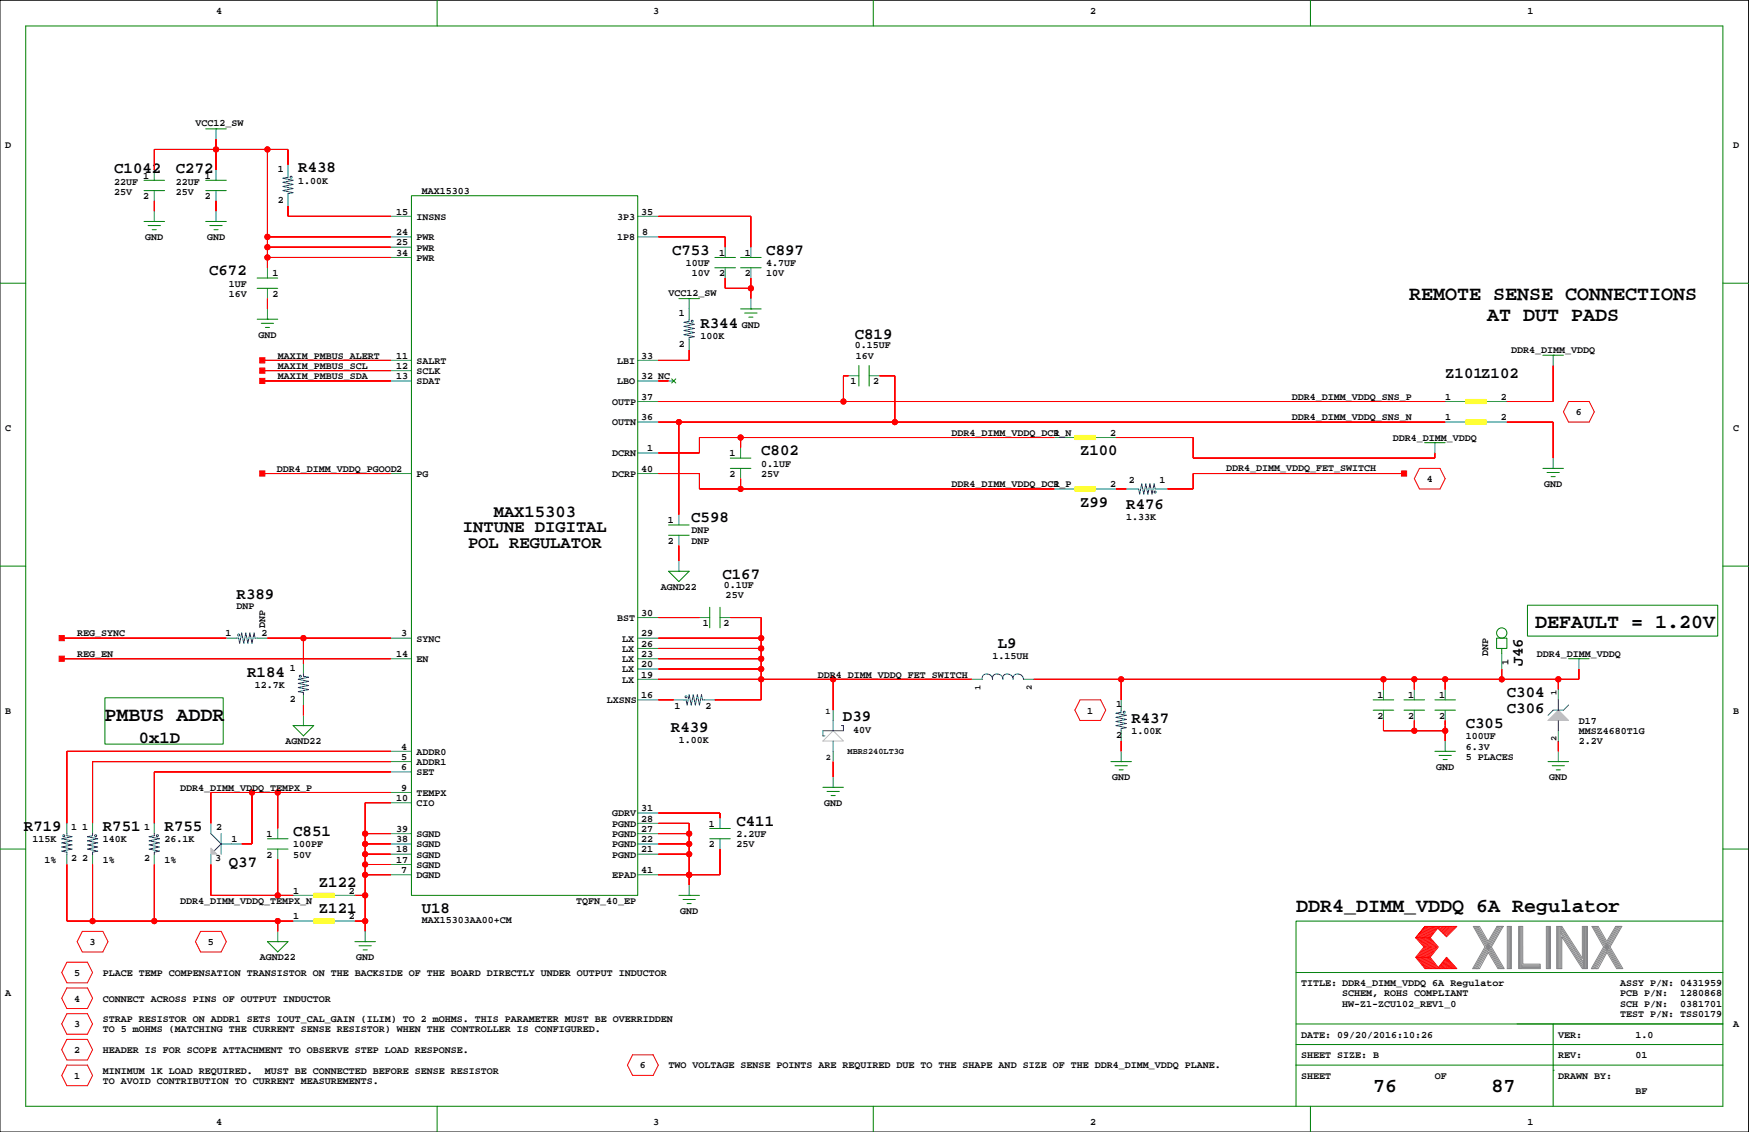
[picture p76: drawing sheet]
<svg xmlns="http://www.w3.org/2000/svg" width="432mm" height="279mm" viewBox="0 0 432 279" stroke-linecap="round" stroke-linejoin="round" font-family="sans-serif">
<defs><g id="words">
<g font-size="4.9">
<text x="347.9" y="74.1">REMOTE SENSE CONNECTIONS</text>
<text x="367.2" y="79.2">AT DUT PADS</text>
<text x="379" y="155.1">DEFAULT = 1.20V</text>
<text x="25.8" y="177.9">PMBUS ADDR</text>
<text x="320" y="225.2">DDR4_DIMM_VDDQ 6A Regulator</text>
<text x="339" y="269.6">76</text>
<text x="368.2" y="269.6">87</text>
</g>
<g font-size="4.2">
<text x="114.3" y="131.4">INTUNE DIGITAL</text>
<text x="121.9" y="127.6">MAX15303</text>
<text x="115.5" y="135.2">POL REGULATOR</text>
<text x="34.3" y="183.4">0x1D</text>
</g>
<g font-size="3.9">
<text x="28.2" y="42.8">C1042</text>
<text x="43.4" y="42.8">C272</text>
<text x="73.6" y="42.5">R438</text>
<text x="165.9" y="62.9">C753</text>
<text x="189.2" y="62.9">C897</text>
<text x="51.6" y="67.9">C672</text>
<text x="172.9" y="80.9">R344</text>
<text x="211" y="83.7">C819</text>
<text x="356.8" y="93.3">Z101Z102</text>
<text x="187.9" y="112.4">C802</text>
<text x="266.6" y="112.4">Z100</text>
<text x="266.6" y="125.1">Z99</text>
<text x="278.1" y="125.6">R476</text>
<text x="170.6" y="128.9">C598</text>
<text x="178.3" y="142.9">C167</text>
<text x="58.4" y="147.9">R389</text>
<text x="246.3" y="159.9">L9</text>
<text x="61" y="167">R184</text>
<text x="376" y="164.5" transform="rotate(-90 376 164.5)">J46</text>
<text x="372" y="172.1">C304</text>
<text x="208.1" y="178">D39</text>
<text x="279.3" y="178.4">R437</text>
<text x="361.9" y="179.7">C305</text>
<text x="372" y="175.9">C306</text>
<text x="165.7" y="180.7">R439</text>
<text x="181.8" y="203.8">C411</text>
<text x="5.9" y="205.1">R719</text>
<text x="25.4" y="205.1">R751</text>
<text x="40.6" y="205.1">R755</text>
<text x="72.4" y="206.3">C851</text>
<text x="56.5" y="214">Q37</text>
<text x="78.7" y="219">Z122</text>
<text x="78.7" y="225.4">Z121</text>
<text x="104.1" y="225.4">U18</text>
</g>
<g font-size="2.5">
<text x="53.3" y="3.4">4</text>
<text x="161.3" y="3.4">3</text>
<text x="269.2" y="3.4">2</text>
<text x="377.1" y="3.4">1</text>
<text x="48.2" y="31.1">VCC12_SW</text>
<text x="1.3" y="36.4">D</text>
<text x="427.9" y="36.4">D</text>
<text x="28.2" y="45.6">22UF</text>
<text x="35.3" y="44.1">1</text>
<text x="43.4" y="45.6">22UF</text>
<text x="50.6" y="44.1">1</text>
<text x="68.6" y="42.4">1</text>
<text x="73.6" y="45.3">1.00K</text>
<text x="104.1" y="47.9">MAX15303</text>
<text x="28.2" y="48.1">25V</text>
<text x="35.3" y="49.1">2</text>
<text x="43.4" y="48.1">25V</text>
<text x="50.6" y="49.1">2</text>
<text x="68.6" y="50">2</text>
<text x="97.8" y="53">15</text>
<text x="158.3" y="53">35</text>
<text x="35.9" y="59.3">GND</text>
<text x="51.1" y="59.3">GND</text>
<text x="97.8" y="58">24</text>
<text x="102.8" y="54.2">INSNS</text>
<text x="102.8" y="59.3">PWR</text>
<text x="152.4" y="59.3">1P8</text>
<text x="152.4" y="54.2">3P3</text>
<text x="158.5" y="58">8</text>
<text x="97.8" y="63.1">34</text>
<text x="97.8" y="60.6">25</text>
<text x="102.8" y="64.4">PWR</text>
<text x="102.8" y="61.8">PWR</text>
<text x="169.3" y="65.6">10UF</text>
<text x="177.5" y="63.1">1</text>
<text x="183.9" y="63.1">1</text>
<text x="189.2" y="65.6">4.7UF</text>
<text x="56.5" y="70.7">1UF</text>
<text x="67.3" y="68.2">1</text>
<text x="170.8" y="68.2">10V</text>
<text x="177.5" y="68.2">2</text>
<text x="183.9" y="68.2">2</text>
<text x="189.2" y="68.2">10V</text>
<text x="56.5" y="73.3">16V</text>
<text x="67.3" y="73.3">2</text>
<text x="165.1" y="73">VCC12_SW</text>
<text x="167.6" y="78">1</text>
<text x="63.8" y="83.4">GND</text>
<text x="172.9" y="83.7">100K</text>
<text x="183.2" y="80.9">GND</text>
<text x="68.6" y="88.5">MAXIM_PMBUS_ALERT</text>
<text x="97.8" y="88.5">11</text>
<text x="102.8" y="89.8">SALRT</text>
<text x="152.4" y="89.8">LBI</text>
<text x="158.3" y="88.5">33</text>
<text x="167.6" y="85.6">2</text>
<text x="211" y="86">0.15UF</text>
<text x="211.3" y="88.5">16V</text>
<text x="373.1" y="87.2">DDR4_DIMM_VDDQ</text>
<text x="68.6" y="91">MAXIM_PMBUS_SCL</text>
<text x="68.6" y="93.6">MAXIM_PMBUS_SDA</text>
<text x="97.8" y="93.6">13</text>
<text x="97.8" y="91">12</text>
<text x="102.8" y="92.3">SCLK</text>
<text x="102.8" y="94.9">SDAT</text>
<text x="152.4" y="94.9">LBO</text>
<text x="158.3" y="93.6">32 NC</text>
<text x="210" y="94.9">1</text>
<text x="215.6" y="94.9">2</text>
<text x="151.1" y="99.9">OUTP</text>
<text x="158.3" y="98.7">37</text>
<text x="319" y="98.7">DDR4_DIMM_VDDQ_SNS_P</text>
<text x="356.8" y="98.7">1</text>
<text x="370.5" y="98.7">2</text>
<text x="1.3" y="106.3">C</text>
<text x="151.1" y="105">OUTN</text>
<text x="158.3" y="103.7">36</text>
<text x="234.9" y="107.5">DDR4_DIMM_VDDQ_DCR_N</text>
<text x="260.3" y="107.5">1</text>
<text x="274" y="107.5">2</text>
<text x="319" y="103.7">DDR4_DIMM_VDDQ_SNS_N</text>
<text x="356.8" y="103.7">1</text>
<text x="370.5" y="103.7">2</text>
<text x="389.1" y="102.5">6</text>
<text x="427.9" y="106.3">C</text>
<text x="151.1" y="112.6">DCRN</text>
<text x="159.8" y="111.4">1</text>
<text x="180.1" y="112.6">1</text>
<text x="343.9" y="108.8">DDR4_DIMM_VDDQ</text>
<text x="68.3" y="116.4">DDR4_DIMM_VDDQ_PGOOD2</text>
<text x="102.8" y="117.7">PG</text>
<text x="151.1" y="117.7">DCRP</text>
<text x="158.3" y="116.4">40</text>
<text x="180.1" y="117.7">2</text>
<text x="187.9" y="117.7">25V</text>
<text x="187.9" y="115.2">0.1UF</text>
<text x="278.7" y="119.2">2</text>
<text x="286.3" y="119.2">1</text>
<text x="302.7" y="116.2">DDR4_DIMM_VDDQ_FET_SWITCH</text>
<text x="352.2" y="119">4</text>
<text x="234.9" y="120.2">DDR4_DIMM_VDDQ_DCR_P</text>
<text x="260.3" y="120.2">1</text>
<text x="274" y="120.2">2</text>
<text x="381.2" y="120.2">GND</text>
<text x="164.9" y="129.1">1</text>
<text x="170.7" y="131.7">DNP</text>
<text x="278.1" y="128.4">1.33K</text>
<text x="164.9" y="134.2">2</text>
<text x="170.7" y="134.2">DNP</text>
<text x="163.2" y="145.6">AGND22</text>
<text x="178.7" y="145.1">0.1UF</text>
<text x="179.2" y="147.7">25V</text>
<text x="58.4" y="150.3">DNP</text>
<text x="65.5" y="155" transform="rotate(-90 65.5 155)">DNP</text>
<text x="152.4" y="153.3">BST</text>
<text x="158.3" y="152">30</text>
<text x="173.5" y="154.5">1</text>
<text x="178.6" y="154.5">2</text>
<text x="19" y="157.1">REG_SYNC</text>
<text x="55.7" y="157.1">1</text>
<text x="64.5" y="157.1">2</text>
<text x="99" y="157.1">3</text>
<text x="102.8" y="158.3">SYNC</text>
<text x="153.6" y="160.9">LX</text>
<text x="153.6" y="158.3">LX</text>
<text x="158.3" y="159.6">26</text>
<text x="158.3" y="157.1">29</text>
<text x="367.4" y="162" transform="rotate(-90 367.4 162)">DNP</text>
<text x="19" y="162.1">REG_EN</text>
<text x="71.6" y="165.6">1</text>
<text x="97.8" y="162.1">14</text>
<text x="102.8" y="163.4">EN</text>
<text x="153.6" y="166">LX</text>
<text x="153.6" y="163.4">LX</text>
<text x="158.3" y="164.7">20</text>
<text x="158.3" y="162.1">23</text>
<text x="158.3" y="167.2">19</text>
<text x="201.9" y="167.2">DDR4_DIMM_VDDQ_FET_SWITCH</text>
<text x="245.1" y="162.7">1.15UH</text>
<text x="372.5" y="164.1" transform="rotate(-90 372.5 164.1)">1</text>
<text x="379.4" y="162.1">DDR4_DIMM_VDDQ</text>
<text x="62.9" y="169.8">12.7K</text>
<text x="71.6" y="173.2">2</text>
<text x="149.8" y="173.6">LXSNS</text>
<text x="153.6" y="168.5">LX</text>
<text x="158.3" y="172.3">16</text>
<text x="340.1" y="172.3">1</text>
<text x="347.7" y="172.3">1</text>
<text x="355.3" y="172.3">1</text>
<text x="1.3" y="176.1">B</text>
<text x="166.6" y="175.1">1</text>
<text x="174.2" y="175.1">2</text>
<text x="268.4" y="176.1">1</text>
<text x="275.5" y="174.5">1</text>
<text x="340.1" y="177.4">2</text>
<text x="347.7" y="177.4">2</text>
<text x="355.3" y="177.4">2</text>
<text x="389.8" y="178.7">D17</text>
<text x="427.9" y="176.1">B</text>
<text x="70.5" y="183.7">AGND22</text>
<text x="99" y="185">4</text>
<text x="167.6" y="183.5">1.00K</text>
<text x="210.6" y="180.9">40V</text>
<text x="275.5" y="182.1">2</text>
<text x="279.3" y="181.2">1.00K</text>
<text x="361.9" y="185">6.3V</text>
<text x="361.9" y="182.5">100UF</text>
<text x="389.8" y="181.2">MMSZ4680T1G</text>
<text x="389.8" y="183.7">2.2V</text>
<text x="99" y="187.5">5</text>
<text x="99" y="190.1">6</text>
<text x="102.8" y="191.4">SET</text>
<text x="102.8" y="188.8">ADDR1</text>
<text x="102.8" y="186.3">ADDR0</text>
<text x="354.6" y="190.1">GND</text>
<text x="361.9" y="187.5">5 PLACES</text>
<text x="44.4" y="195.2">DDR4_DIMM_VDDQ_TEMPX_P</text>
<text x="97.8" y="197.7">10</text>
<text x="99" y="195.2">9</text>
<text x="102.8" y="196.4">TEMPX</text>
<text x="274.6" y="192.6">GND</text>
<text x="382.5" y="192.6">GND</text>
<text x="102.8" y="199">CIO</text>
<text x="151.1" y="201.5">GDRV</text>
<text x="158.3" y="202.8">28</text>
<text x="158.3" y="200.2">31</text>
<text x="203.5" y="199">GND</text>
<text x="8" y="207.9">115K</text>
<text x="17.6" y="204.9">1</text>
<text x="20.3" y="204.9">1</text>
<text x="25.4" y="207.9">140K</text>
<text x="35.6" y="204.9">1</text>
<text x="40.6" y="207.9">26.1K</text>
<text x="53.3" y="204.9">2</text>
<text x="57.1" y="207.9">1</text>
<text x="65.8" y="206.6">1</text>
<text x="72.4" y="209.1">100PF</text>
<text x="97.8" y="207.9">38</text>
<text x="97.8" y="205.3">39</text>
<text x="102.8" y="209.1">SGND</text>
<text x="102.8" y="206.6">SGND</text>
<text x="151.1" y="209.1">PGND</text>
<text x="151.1" y="206.6">PGND</text>
<text x="151.1" y="204">PGND</text>
<text x="158.3" y="205.3">27</text>
<text x="158.3" y="207.9">22</text>
<text x="175" y="209.1">2</text>
<text x="175" y="204">1</text>
<text x="181.8" y="206.6">2.2UF</text>
<text x="181.9" y="209.1">25V</text>
<text x="11" y="212.9">1%</text>
<text x="17.6" y="212.6">2</text>
<text x="20.3" y="212.6">2</text>
<text x="25.4" y="212.9">1%</text>
<text x="35.6" y="212.6">2</text>
<text x="40.6" y="212.9">1%</text>
<text x="53.1" y="212.6">3</text>
<text x="65.8" y="211.7">2</text>
<text x="72.4" y="211.7">50V</text>
<text x="97.8" y="212.9">17</text>
<text x="97.8" y="210.4">18</text>
<text x="99" y="215.5">7</text>
<text x="102.8" y="214.2">SGND</text>
<text x="102.8" y="211.7">SGND</text>
<text x="151.1" y="211.7">PGND</text>
<text x="158.3" y="210.4">21</text>
<text x="158.3" y="215.5">41</text>
<text x="72.4" y="220.6">1</text>
<text x="86.1" y="220.6">2</text>
<text x="102.8" y="216.7">DGND</text>
<text x="151.1" y="216.7">EPAD</text>
<text x="44.4" y="223.1">DDR4_DIMM_VDDQ_TEMPX_N</text>
<text x="72.4" y="226.9">1</text>
<text x="86.1" y="226.9">2</text>
<text x="104.1" y="227.8">MAX15303AA00+CM</text>
<text x="142.2" y="223.1">TQFN_40_EP</text>
<text x="167.9" y="225.6">GND</text>
<text x="22.1" y="233.3">3</text>
<text x="51.3" y="233.3">5</text>
<text x="64.1" y="237.1">AGND22</text>
<text x="87.9" y="237.1">GND</text>
<text x="1.3" y="245.9">A</text>
<text x="18.3" y="240.9">5</text>
<text x="25.4" y="240.9">PLACE TEMP COMPENSATION TRANSISTOR ON THE BACKSIDE OF THE BOARD DIRECTLY UNDER OUTPUT INDUCTOR</text>
<text x="321.2" y="243.4">TITLE: DDR4_DIMM_VDDQ 6A Regulator</text>
<text x="331.4" y="245.9">SCHEM, ROHS COMPLIANT</text>
<text x="400" y="243.4">ASSY P/N: 0431959</text>
<text x="400" y="245.9">PCB P/N:</text>
<text x="414.8" y="245.9">1280868</text>
<text x="18.3" y="247.2">4</text>
<text x="25.4" y="247.2">CONNECT ACROSS PINS OF OUTPUT INDUCTOR</text>
<text x="331.4" y="248.5">HW-Z1-ZCU102_REV1_0</text>
<text x="400" y="251">TEST P/N: TSS0179</text>
<text x="400" y="248.5">SCH P/N:</text>
<text x="414.8" y="248.5">0381701</text>
<text x="18.3" y="253.6">3</text>
<text x="25.4" y="252.3">STRAP RESISTOR ON ADDR1 SETS IOUT_CAL_GAIN (ILIM) TO 2 mOHMS. THIS PARAMETER MUST BE OVERRIDDEN</text>
<text x="25.4" y="254.8">TO 5 mOHMS (MATCHING THE CURRENT SENSE RESISTOR) WHEN THE CONTROLLER IS CONFIGURED.</text>
<text x="321.2" y="256.1">DATE: 09/20/2016:10:26</text>
<text x="384.7" y="256.1">VER:</text>
<text x="403.8" y="256.1">1.0</text>
<text x="427.9" y="253.6">A</text>
<text x="18.3" y="259.9">2</text>
<text x="25.4" y="259.9">HEADER IS FOR SCOPE ATTACHMENT TO OBSERVE STEP LOAD RESPONSE.</text>
<text x="158" y="263.7">6</text>
<text x="165.1" y="263.7">TWO VOLTAGE SENSE POINTS ARE REQUIRED DUE TO THE SHAPE AND SIZE OF THE DDR4_DIMM_VDDQ PLANE.</text>
<text x="321.2" y="261.2">SHEET SIZE: B</text>
<text x="384.7" y="261.2">REV:</text>
<text x="403.8" y="261.2">01</text>
<text x="18.3" y="266.3">1</text>
<text x="25.4" y="267.5">TO AVOID CONTRIBUTION TO CURRENT MEASUREMENTS.</text>
<text x="25.4" y="265">MINIMUM 1K LOAD REQUIRED.</text>
<text x="65.4" y="265">MUST BE CONNECTED BEFORE SENSE RESISTOR</text>
<text x="321.2" y="266.3">SHEET</text>
<text x="354.2" y="266.3">OF</text>
<text x="384.7" y="266.3">DRAWN BY:</text>
<text x="403.8" y="270.1">BF</text>
<text x="53.3" y="277.7">4</text>
<text x="161.3" y="277.7">3</text>
<text x="269.2" y="277.7">2</text>
<text x="377.1" y="277.7">1</text>
</g>
<g font-size="2.1">
<text x="242.1" y="170.2" transform="rotate(-90 242.1 170.2)">1</text>
<text x="254.8" y="170.2" transform="rotate(-90 254.8 170.2)">2</text>
<text x="384.3" y="171.5" transform="rotate(-90 384.3 171.5)">1</text>
<text x="203.8" y="176.2">1</text>
<text x="384.3" y="182.9" transform="rotate(-90 384.3 182.9)">2</text>
<text x="203.9" y="187.6">2</text>
<text x="209.2" y="186.1">MBRS240LT3G</text>
</g>
</g></defs>
<path d="M0 .1h431.7v279.3h-431.7z" fill="none" stroke="#000" stroke-width=".25"/>
<g fill="none" stroke="#008000" stroke-width=".25">
<path d="M6.3 6.4h419.1v266.7h-419.1zM107.9 .1v6.3M215.6 .1v6.3M323.5 .1v6.3M50.8 31.8h5.1M53.3 31.8h.1M35.6 47h5M35.6 44.5h5M35.6 54.7h5M36.6 55.7h3M37.6 56.7h1M38.1 54.7h.1"/>
<path d="M50.8 47h5.1M50.8 44.5h5.1M50.8 54.7h5.1M51.8 55.7h3.1M52.8 56.7h1M53.3 54.7h.1M101.6 48.3h55.8v172.7h-55.8zM0 69.9h6.3M63.5 78.8h5.1M63.5 71.2h5.1M63.5 68.6h5.1M64.5 79.8h3"/>
<path d="M66 78.8h.1M167.6 73.7h5.1M170.1 73.7h.1M176.5 66.1h5.1M176.5 63.5h5.1M182.8 66.1h5.1M182.8 63.5h5.1M182.8 76.2h5.1M183.9 77.3h3M184.9 78.3h1M185.4 76.2h.1M425.4 69.9h6.3"/>
<path d="M65.5 80.8h1M165.8 93.5l1 1M166.8 93.5l-1 1M212 90.2v5.1M214.6 90.2v5.1M380.9 87.7h5.1M383.5 87.7h.1M180.3 115.6h5.1M180.3 113.1h5.1M351.7 109.3h5.1M354.2 109.3h.1M380.9 115.6h5.1"/>
<path d="M381.9 116.6h3.1M382.9 117.6h1.1M383.5 115.6h.1M0 139.7h6.3M165.1 132.1h5M165.1 129.6h5M425.4 139.7h6.3M165.1 141h5l-2.5 2.5zM167.6 141h.1M175.2 149.9v5.1M177.8 149.9v5.1M369.5 157.5h2.5v2.5h-2.5z"/>
<path d="M377.1 149.4h47v7.6h-47zM25.9 172.2h29.2v11.5h-29.2zM72.4 179.1h5.1l-2.6 2.5zM74.9 179.1h.1M339 175.3h5.1M339 172.7h5.1M346.6 175.3h5.1M346.6 172.7h5.1M354.2 175.3h5.1M354.2 172.7h5.1M370.8 160v1.3M387.3 162.6h5"/>
<path d="M389.8 162.6h.1M203.2 194.3h5M204.2 195.3h3M205.2 196.4h1M205.7 194.3h.1M274.3 188h5M275.3 189h3M276.3 190h1M276.8 188h.1M354.2 185.4h5.1M355.3 186.5h3M356.3 187.5h1"/>
<path d="M356.8 185.4h.1M382.2 188h5.1M383.2 189h3M384.2 190h1M384.7 188h.1M0 209.6h6.3M66 209.6h5.1M66 207h5.1M175.2 207h5.1M175.2 204.5h5.1M425.4 209.6h6.3M66 232.4h5.1l-2.5 2.6z"/>
<path d="M68.6 232.4h.1M87.6 232.4h5.1M88.6 233.4h3.1M89.6 234.5h1.1M90.1 232.4h.1M167.6 221h5.1M168.6 222h3.1M169.6 223h1M170.1 221h.1M425.4 227.3h-105.4v35.6M320 257.8h105.4M320 252.7h105.4"/>
<path d="M320 240h105.4M383.5 252.7v20.4M107.9 273.1v6.3M215.6 273.1v6.3M320 262.9v10.2M320 262.9h105.4M323.5 273.1v6.3M383.5 264.2h.1"/>
<circle cx="370.8" cy="156.2" r="1.27"/>
</g>
<g fill="none" stroke="#f00" stroke-width=".25">
<path d="M53.3 34.3v7.7M66 36.9v29.2M38.1 49.6v2.5M53.3 49.6v2.5M66 58.5h30.5M71.1 50.9v2.5h25.4M71.1 40.7v-3.8h-33v5.1M162.5 53.4h22.9v7.6M162.5 58.5h16.5v2.5M66 73.7v2.5M66 63.5h30.5M66 61h30.5"/>
<path d="M170.1 76.2h.1M179 68.6v2.6h6.4M185.4 72.4h.1M185.4 69.9h.1M185.4 68.6v5.1M64.8 88.9h31.7M64.8 91.5h31.7M64.8 94h31.7M162.5 99.1h194.3M162.5 94h2.6M170.1 86.4v2.5h-7.6M209.5 92.8h-1.3v6.3"/>
<path d="M217.1 92.8h3.8v11.4M383.5 90.2v8.9h-11.5M387.3 99.1h5l1.3 2.5-1.3 2.6h-5l-1.3-2.6zM64.8 116.9h31.7M162.5 116.9h10.2v3.8h87.6M162.5 104.2h194.3M167.6 104.2v22.8M182.8 108v2.5M182.8 118.1v2.6M260.3 108h-87.6v3.8h-10.2M275.5 108h19.1v5.1h59.6v-1.3M346.6 116.9h-52v3.8h-6.4"/>
<path d="M350.4 115.6h5.1l1.3 2.5-1.3 2.6h-5.1l-1.2-2.6zM372 104.2h11.5v8.9M167.6 134.7v3.8M275.5 120.7h2.6M15.2 157.5h40.7M66 157.5h30.5M74.9 157.5v6.4M162.5 152.4h10.2M162.5 157.5h25.4M180.3 152.4h7.6v20.3h-11.4M15.2 162.6h81.3M74.9 174v2.6"/>
<path d="M162.5 172.7h3.8M162.5 167.7h77.5M162.5 160h25.4M162.5 162.6h25.4M162.5 165.1h25.4M205.7 167.7v7.6M266.6 172.7h5.1l1.3 2.6-1.3 2.5h-5.1l-1.2-2.5zM276.8 167.7v5M341.6 179.1h.1M341.6 167.7v2.5M341.6 177.8v2.6h15.2M349.2 179.1h.1"/>
<path d="M349.2 167.7v2.5M349.2 177.8v2.6M356.8 179.1h.1M356.8 167.7v2.5M356.8 177.8v5.1M370.8 165.1v2.6M384.7 167.7v2.5M389.8 165.1v2.6h-134.6M62.2 195.6v12.7h-2.5M68.6 195.6v8.9M96.5 188h-73.6v15.2M96.5 185.4h-80v17.8"/>
<path d="M96.5 190.5h-58.4v12.7M96.5 195.6h-44.4v7.6M96.5 198.1h-6.4v31.8M205.7 188v3.8M276.8 182.9v2.5M356.8 181.6h.1M384.7 182.9v2.5M16.5 213.4v13.9h55.9M22.9 213.4v13.9M38.1 213.4v13.9M52.1 213.4v7.6h20.3M68.6 212.1v8.9"/>
<path d="M90.1 208.3h6.4M90.1 213.4h6.4M90.1 210.8h6.4M90.1 205.8h6.4M90.1 215.9h6.4M162.5 200.7h15.3v1.2M162.5 208.3h7.6M162.5 210.8h7.6M162.5 205.8h7.6M162.5 203.2h7.6v15.3M170.1 215.9h.1M177.8 209.6v6.3h-15.3"/>
<path d="M16.5 237.5h5.1l1.3 2.5-1.3 2.6h-5.1l-1.3-2.6zM20.3 229.9h5.1l1.3 2.5-1.3 2.6h-5.1l-1.3-2.6zM49.5 229.9h5.1l1.3 2.5-1.3 2.6h-5.1l-1.3-2.6zM68.6 227.3v2.6M87.6 221h2.5M87.6 227.3h2.5M349.5 236.3h3.6M349.9 231.5l1.9 2.2-2 2.6 2.2 2.8M350.1 236.3l2.2 2.8M350.2 231.5l1.9 2.3-2 2.5M350.4 236.3l2.2 2.8M350.5 231.5l1.9 2.3-2 2.5"/>
<path d="M350.6 236.3l2.3 2.7M350.8 231.5l1.9 2.3-2 2.5M351 236.3l2.2 2.8M351.1 231.5l1.9 2.3-2 2.5M351.3 236.3l2.2 2.8M351.4 231.5l1.9 2.3-2 2.5M351.6 236.3l2.2 2.8M351.7 231.5l1.9 2.2M351.8 228.7l-2.3 2.8 2.3-2.8h7.9l-2.6 2.5-2.1-2.1-1.9 2.4 2 2.2-2 2.6 2 2.5 2-2.5 2.6 2.8h-7.9l-2.3-2.8M351.9 236.3l2.2 2.8M352 231.5l1.9 2.2M352.1 228.7l-2.2 2.7"/>
<path d="M352.2 236.3l2.2 2.8M352.3 231.5l1.9 2.3-2 2.5M352.4 228.7l-2.2 2.7M352.5 236.3l2.2 2.8M352.6 231.5l1.9 2.2M352.7 228.7l-2.2 2.7M352.8 236.3l2.2 2.8M352.8 231.5l2 2.2M353 228.7l-2.2 2.7M353.1 231.5h-3.6l2.1 2.2-2.1 2.6M353.2 228.7l-2.1 2.7M353.6 233.8l-2 2.5"/>
<path d="M353.6 228.7l-2.2 2.7M353.8 228.7l-2.1 2.7M353.9 233.8l-1.9 2.4M354.1 228.7l-2.1 2.7M354.4 228.7l-2.1 2.7M354.5 233.8l-2 2.5M354.7 228.7l-2.1 2.7M354.8 233.8l-2 2.5M355 228.7l-2.1 2.7M355.2 238.8l.2 .3M355.3 238.6l.4 .5M355.4 228.7l-.4 .4"/>
<path d="M355.4 238.4l.6 .7M355.6 238.3l.7 .8M355.7 238.1l.9 1M355.7 228.7l-.5 .5M355.9 237.9l1 1.2M356 237.8l1.2 1.3M356.1 228.7l-.8 .7M356.1 237.6l1.4 1.4M356.3 237.4l1.5 1.7M356.4 237.2l1.6 1.9M356.5 228.7l-1 .9M356.5 237.1l1.8 2"/>
<path d="M356.7 236.9l1.9 2.2M356.8 236.7l2.1 2.4M356.8 228.7l-1.1 1.1M356.9 236.6l2.3 2.5M357.1 236.5l2.3 2.6M357.2 228.7l-1.3 1.2M357.5 228.7l-1.4 1.4M357.8 228.7l-1.6 1.6M358.2 228.7l-1.8 1.7M358.5 228.7l-1.9 1.9M359 228.7l-2.2 2.1M359.3 228.7l-2.3 2.3"/>
<path d="M16.5 256.5h5.1l1.3 2.6-1.3 2.5h-5.1l-1.3-2.5zM16.5 250.2h5.1l1.3 2.5-1.3 2.6h-5.1l-1.3-2.6zM16.5 243.8h5.1l1.3 2.6-1.3 2.5h-5.1l-1.3-2.5zM16.5 262.9h5.1l1.3 2.5-1.3 2.6h-5.1l-1.3-2.6zM156.2 260.4h5.1l1.2 2.5-1.2 2.5h-5.1l-1.3-2.5z"/>
<circle cx="53.3" cy="36.9" r=".63"/>
<circle cx="66" cy="36.9" r=".63"/>
<circle cx="66" cy="58.5" r=".63"/>
<circle cx="66" cy="61" r=".63"/>
<circle cx="66" cy="63.5" r=".63"/>
<circle cx="185.4" cy="71.2" r=".63"/>
<circle cx="208.2" cy="99.1" r=".63"/>
<circle cx="167.6" cy="104.2" r=".63"/>
<circle cx="182.8" cy="108" r=".63"/>
<circle cx="220.9" cy="104.2" r=".63"/>
<circle cx="182.8" cy="120.7" r=".63"/>
<circle cx="74.9" cy="157.5" r=".63"/>
<circle cx="187.9" cy="157.5" r=".63"/>
<circle cx="187.9" cy="165.1" r=".63"/>
<circle cx="187.9" cy="162.6" r=".63"/>
<circle cx="187.9" cy="167.7" r=".63"/>
<circle cx="187.9" cy="160" r=".63"/>
<circle cx="205.7" cy="167.7" r=".63"/>
<circle cx="276.8" cy="167.7" r=".63"/>
<circle cx="341.6" cy="167.7" r=".63"/>
<circle cx="349.2" cy="167.7" r=".63"/>
<circle cx="356.8" cy="167.7" r=".63"/>
<circle cx="370.8" cy="167.7" r=".63"/>
<circle cx="384.7" cy="167.7" r=".63"/>
<circle cx="62.2" cy="195.6" r=".63"/>
<circle cx="68.6" cy="195.6" r=".63"/>
<circle cx="349.2" cy="180.4" r=".63"/>
<circle cx="356.8" cy="180.4" r=".63"/>
<circle cx="90.1" cy="208.3" r=".63"/>
<circle cx="90.1" cy="215.9" r=".63"/>
<circle cx="90.1" cy="205.8" r=".63"/>
<circle cx="90.1" cy="213.4" r=".63"/>
<circle cx="90.1" cy="210.8" r=".63"/>
<circle cx="170.1" cy="215.9" r=".63"/>
<circle cx="170.1" cy="208.3" r=".63"/>
<circle cx="170.1" cy="205.8" r=".63"/>
<circle cx="170.1" cy="210.8" r=".63"/>
<circle cx="22.9" cy="227.3" r=".63"/>
<circle cx="38.1" cy="227.3" r=".63"/>
<circle cx="68.6" cy="227.3" r=".63"/>
<circle cx="68.6" cy="221" r=".63"/>
<circle cx="90.1" cy="221" r=".63"/>
<circle cx="90.1" cy="227.3" r=".63"/>
</g>
<g fill="none" stroke="#848684" stroke-width=".25">
<path d="M364 228.7l6.1 10.4M364.3 228.7l6.1 10.4M364.6 228.7l6.1 10.4M364.9 228.7l6.1 10.4M367.4 232.3l-2.1-3.6h-1.6l2.9 5-3 5.4h1.7l2.1-4 2.4 4h1.6l-3.2-5.4M369.6 228.7l-2.2 3.6M369.8 228.7l-5.9 10.4M370.2 228.7l-6 10.4M370.5 228.7l-6 10.4M370.8 228.7l-6 10.4M371.1 228.7h-1.5h1.5l-2.9 5M372.1 228.7h1v10.4h-1z"/>
<path d="M372.4 228.7v10.4M372.6 228.7v10.4M372.9 228.7v10.4M374.9 228.7h1v9.3h4.3v1.1h-5.3zM375.1 228.7v10.4M375.4 228.7v10.4M375.7 228.7v10.4M375.7 238.2h4.5M375.7 238.5h4.5M375.7 238.8h4.5M381.8 228.7h1v10.4h-1zM382 228.7v10.4"/>
<path d="M382.3 228.7v10.4M382.5 228.7v10.4M384.3 228.7h1.3l5.1 7.8v-7.8h1.2v10.4h-1.2l-5.1-7.9v7.9h-1.3zM384.5 228.7v10.4M384.8 228.7v10.4M385.1 228.7v10.4M385.3 228.7v10.4M385.3 230.3l5.6 8.7M385.3 229.8l5.6 8.7M385.3 229.2l5.6 8.7M385.3 228.8l5.6 8.7M390.9 228.7v10.4"/>
<path d="M391.2 228.7v10.4M391.5 228.7v10.4M391.7 228.6v10.4M393.3 228.7l6.1 10.4M393.6 228.7l6.1 10.4M393.9 228.7l6.1 10.4M394.2 228.7l6.1 10.4M396.7 232.3l-2.1-3.6h-1.6l2.9 5-3 5.4M397.5 233.7l3.2 5.4h-1.6l-2.4-4-2.2 4h-1.6M398.9 228.7l-2.2 3.6M399.1 228.7l-6 10.4M399.4 228.7l-5.9 10.4"/>
<path d="M399.7 228.7l-5.9 10.4M400.1 228.7l-6 10.4M400.4 228.7h-1.5h1.5l-2.9 5"/>
</g>
<g fill="none" stroke="#008080" stroke-width=".25">
<path d="M53.3 31.8v2.5M38.1 42v2.5M38.1 47v2.6M38.1 52.1v2.6M53.3 42v2.5M53.3 47v2.6M53.3 52.1v2.6M71.1 40.7v2.5M71.1 48.3v2.6M96.5 53.4h5.1M96.5 58.5h5.1M157.4 53.4h5.1"/>
<path d="M157.4 58.5h5.1M66 66.1v2.5M66 71.2v2.5M66 76.2v2.6M96.5 61h5.1M96.5 63.5h5.1M170.1 73.7v5.1M179 61v2.5M179 66.1v2.5M185.4 61v2.5M185.4 66.1v2.5M185.4 73.7v2.5"/>
<path d="M96.5 91.5h5.1M96.5 94h5.1M96.5 88.9h5.1M157.4 94h5.1M157.4 88.9h5.1M157.4 99.1h5.1M165.1 94h1.2M170.1 83.9v2.5M209.5 92.8h2.5M214.6 92.8h2.5M356.8 99.1h5.1M366.9 99.1h5.1"/>
<path d="M383.5 87.7v2.5M96.5 116.9h5.1M157.4 116.9h5.1M157.4 111.8h5.1M157.4 104.2h5.1M182.8 110.5v2.6M182.8 115.6v2.5M260.3 108h5.1M270.4 108h5.1M354.2 109.3v2.5M356.8 104.2h5.1M366.9 104.2h5.1"/>
<path d="M383.5 113.1v2.5M167.6 127v2.6M167.6 132.1v2.6M167.6 138.5v2.5M260.3 120.7h5.1M270.4 120.7h5.1M278.1 120.7h2.5M285.7 120.7h2.5M55.9 157.5h2.5M63.5 157.5h2.5M96.5 157.5h5.1M157.4 157.5h5.1"/>
<path d="M157.4 152.4h5.1M172.7 152.4h2.5M177.8 152.4h2.5M74.9 163.9v2.5M74.9 171.5v2.5M74.9 176.6v2.5M96.5 162.6h5.1M157.4 167.7h5.1M157.4 162.6h5.1M157.4 165.1h5.1M157.4 160h5.1M157.4 172.7h5.1"/>
<path d="M166.3 172.7h2.6M174 172.7h2.5M205.7 175.3v2.5M240 167.7h2.5M252.7 167.7h2.5M276.8 172.7v2.6M341.6 170.2v2.5M341.6 175.3v2.5M349.2 170.2v2.5M349.2 175.3v2.5M356.8 170.2v2.5M356.8 175.3v2.5"/>
<path d="M370.8 161.3v3.8M384.7 170.2v2.5M389.8 162.6v2.5M96.5 190.5h5.1M96.5 188h5.1M96.5 185.4h5.1M96.5 195.6h5.1M96.5 198.1h5.1M205.7 185.4v2.6M205.7 191.8v2.5M276.8 180.4v2.5M276.8 185.4v2.6"/>
<path d="M356.8 182.9v2.5M384.7 180.4v2.5M384.7 185.4v2.6M16.5 203.2v2.6M16.5 210.8v2.6M22.9 203.2v2.6M22.9 210.8v2.6M38.1 203.2v2.6M38.1 210.8v2.6M52.1 203.2v2.6M52.1 210.8v2.6M57.1 208.3h2.6"/>
<path d="M68.6 204.5v2.5M68.6 209.6v2.5M96.5 208.3h5.1M96.5 205.8h5.1M96.5 210.8h5.1M96.5 215.9h5.1M96.5 213.4h5.1M157.4 208.3h5.1M157.4 205.8h5.1M157.4 210.8h5.1M157.4 215.9h5.1M157.4 200.7h5.1"/>
<path d="M157.4 203.2h5.1M170.1 218.5v2.5M177.8 201.9v2.6M177.8 207v2.6M68.6 229.9v2.5M72.4 227.3h5.1M72.4 221h5.1M82.5 227.3h5.1M82.5 221h5.1M90.1 229.9v2.5"/>
</g>
<g fill="none" stroke="#00f" stroke-width=".25">
<path d="M71.1 43.2v.5l-1.3 .3 2.6 .5-2.6 .5 2.6 .5-2.6 .5 2.6 .5-2.6 .5 2.6 .6-1.3 .2v.5M170.1 78.8v.5l-1.2 .2 2.5 .6-2.5 .5 2.5 .5-2.5 .5 2.5 .5-2.5 .5 2.5 .5-1.3 .3v.5M280.6 120.7h.5l.3 1.3 .5-2.6 .5 2.6 .5-2.6 .5 2.6 .5-2.6 .5 2.6 .5-2.6 .3 1.3h.5M58.4 157.5h.5l.3 1.3 .5-2.6 .5 2.6 .5-2.6 .5 2.6 .5-2.6 .5 2.6 .5-2.6 .3 1.3h.5M74.9 166.4v.5l1.3 .3-2.6 .5 2.6 .5-2.6 .5 2.6 .5-2.6 .5 2.6 .5-2.6 .5 1.3 .3v.5M168.9 172.7h.5l.2 1.3 .5-2.5 .5 2.5 .6-2.5 .5 2.5 .5-2.5 .5 2.5 .5-2.5 .2 1.2h.6M205.7 177.8v2.6M207.7 179.1h.5v1.3h-5v1.2h.5M247.6 167.7a1.27 1.27 0 0 0-1.3-1.4 1.27 1.27 0 0 0-1.2 1.4 1.27 1.27 0 0 0-1.3-1.4 1.27 1.27 0 0 0-1.3 1.4M252.7 167.7a1.27 1.27 0 0 0-1.3-1.4 1.27 1.27 0 0 0-1.3 1.4 1.27 1.27 0 0 0-1.2-1.4 1.27 1.27 0 0 0-1.3 1.4M276.8 175.3v.5l-1.3 .2 2.6 .6-2.6 .5 2.6 .5-2.6 .5 2.6 .5-2.6 .5 2.6 .5-1.3 .3v.5M384.7 172.7v2.6"/>
<path d="M384.7 177.8v2.6M387.3 174l-1.3 1.3h-2.5l-1.3 1.3M205.7 182.9v2.5M16.5 205.8v.5l1.3 .2-2.6 .5 2.6 .5-2.6 .5 2.6 .6-2.6 .5 2.6 .5-2.6 .5 1.3 .2v.5M22.9 205.8v.5l-1.3 .2 2.5 .5-2.5 .5 2.5 .5-2.5 .6 2.5 .5-2.5 .5 2.5 .5-1.2 .2v.5M38.1 205.8v.5l-1.3 .2 2.6 .5-2.6 .5 2.6 .5-2.6 .6 2.6 .5-2.6 .5 2.6 .5-1.3 .2v.5M52.1 205.8l2.5 2.5M54.6 208.3l-1.8 1.8M54.6 208.3h2.5M54.6 205.8v5"/>
<circle cx="71.9" cy="43.7" r=".25"/>
<circle cx="170.9" cy="79.3" r=".25"/>
<circle cx="285.2" cy="121.4" r=".25"/>
<circle cx="58.9" cy="156.7" r=".25"/>
<circle cx="74.2" cy="166.9" r=".25"/>
<circle cx="169.4" cy="172" r=".25"/>
<circle cx="277.6" cy="175.8" r=".25"/>
<circle cx="15.7" cy="206.3" r=".25"/>
<circle cx="23.6" cy="206.3" r=".25"/>
<circle cx="38.9" cy="206.3" r=".25"/>
</g>
<g fill="#c0c0c0" stroke="#c0c0c0" stroke-width=".25">
<path d="M52.1 209.3l1.5 1.5h-1.5z" fill-rule="evenodd"/>
<path d="M384.7 175.3l2.6 2.5h-5.1z" fill-rule="evenodd"/>
</g>
<g fill="#ff0" stroke="#ff0" stroke-width=".25">
<path d="M265.4 120.2h5v1h-5z" fill-rule="evenodd"/>
<path d="M265.4 107.5h5v1h-5z" fill-rule="evenodd"/>
<path d="M361.9 98.6h5v1h-5z" fill-rule="evenodd"/>
<path d="M361.9 103.7h5v1h-5z" fill-rule="evenodd"/>
<path d="M77.5 226.8h5v1h-5z" fill-rule="evenodd"/>
<path d="M77.5 220.5h5v1h-5z" fill-rule="evenodd"/>
</g>
<path d="M203.2 182.9l2.5-2.5 2.5 2.5z" fill="none" stroke="#c0c0c0" stroke-width=".25"/>
<g fill="#f00" stroke="#f00" stroke-width=".25">
<path d="M384.7 182.9v2.5z" fill-rule="evenodd"/>
<path d="M66 73.7v2.5z" fill-rule="evenodd"/>
<path d="M356.8 177.8v1.3z" fill-rule="evenodd"/>
<path d="M356.8 179.1v1.3z" fill-rule="evenodd"/>
<path d="M349.2 177.8v1.3z" fill-rule="evenodd"/>
<path d="M349.2 179.1v1.3z" fill-rule="evenodd"/>
<path d="M341.6 177.8v1.3z" fill-rule="evenodd"/>
<path d="M341.6 179.1v1.3z" fill-rule="evenodd"/>
<path d="M341.6 180.4h7.6z" fill-rule="evenodd"/>
<path d="M349.2 180.4h7.6z" fill-rule="evenodd"/>
<path d="M356.8 180.4v1.2z" fill-rule="evenodd"/>
<path d="M356.8 181.6v1.3z" fill-rule="evenodd"/>
<path d="M276.8 182.9v2.5z" fill-rule="evenodd"/>
<path d="M71.1 53.4h25.4z" fill-rule="evenodd"/>
<path d="M71.1 50.9v2.5z" fill-rule="evenodd"/>
<path d="M182.8 118.1v2.6z" fill-rule="evenodd"/>
<path d="M162.5 116.9h10.2z" fill-rule="evenodd"/>
<path d="M172.7 116.9v3.8z" fill-rule="evenodd"/>
<path d="M172.7 120.7h10.1z" fill-rule="evenodd"/>
<path d="M182.8 120.7h77.5z" fill-rule="evenodd"/>
<path d="M22.9 188v15.2z" fill-rule="evenodd"/>
<path d="M22.9 188h73.6z" fill-rule="evenodd"/>
<path d="M16.5 185.4v17.8z" fill-rule="evenodd"/>
<path d="M16.5 185.4h80z" fill-rule="evenodd"/>
<path d="M38.1 190.5v12.7z" fill-rule="evenodd"/>
<path d="M38.1 190.5h58.4z" fill-rule="evenodd"/>
<path d="M185.4 72.4v1.3z" fill-rule="evenodd"/>
<path d="M185.4 71.2v1.2z" fill-rule="evenodd"/>
<path d="M179 68.6v2.6z" fill-rule="evenodd"/>
<path d="M179 71.2h6.4z" fill-rule="evenodd"/>
<path d="M185.4 68.6v1.3z" fill-rule="evenodd"/>
<path d="M185.4 69.9v1.3z" fill-rule="evenodd"/>
<path d="M177.8 200.7v1.2z" fill-rule="evenodd"/>
<path d="M162.5 200.7h15.3z" fill-rule="evenodd"/>
<path d="M179 58.5v2.5z" fill-rule="evenodd"/>
<path d="M162.5 58.5h16.5z" fill-rule="evenodd"/>
<path d="M185.4 53.4v7.6z" fill-rule="evenodd"/>
<path d="M162.5 53.4h22.9z" fill-rule="evenodd"/>
<path d="M276.8 167.7v5z" fill-rule="evenodd"/>
<path d="M341.6 167.7v2.5z" fill-rule="evenodd"/>
<path d="M349.2 167.7v2.5z" fill-rule="evenodd"/>
<path d="M356.8 167.7v2.5z" fill-rule="evenodd"/>
<path d="M370.8 165.1v2.6z" fill-rule="evenodd"/>
<path d="M389.8 165.1v2.6z" fill-rule="evenodd"/>
<path d="M384.7 167.7h5.1z" fill-rule="evenodd"/>
<path d="M384.7 167.7v2.5z" fill-rule="evenodd"/>
<path d="M370.8 167.7h13.9z" fill-rule="evenodd"/>
<path d="M356.8 167.7h14z" fill-rule="evenodd"/>
<path d="M349.2 167.7h7.6z" fill-rule="evenodd"/>
<path d="M341.6 167.7h7.6z" fill-rule="evenodd"/>
<path d="M276.8 167.7h64.8z" fill-rule="evenodd"/>
<path d="M255.2 167.7h21.6z" fill-rule="evenodd"/>
<path d="M64.8 116.9h31.7z" fill-rule="evenodd"/>
<path d="M64.1 116.2h1.3v1.3h-1.3z" fill-rule="evenodd"/>
<path d="M162.5 99.1h45.7z" fill-rule="evenodd"/>
<path d="M208.2 92.8h1.3z" fill-rule="evenodd"/>
<path d="M208.2 92.8v6.3z" fill-rule="evenodd"/>
<path d="M208.2 99.1h148.6z" fill-rule="evenodd"/>
<path d="M167.6 104.2v22.8z" fill-rule="evenodd"/>
<path d="M162.5 104.2h5.1z" fill-rule="evenodd"/>
<path d="M217.1 92.8h3.8z" fill-rule="evenodd"/>
<path d="M220.9 92.8v11.4z" fill-rule="evenodd"/>
<path d="M220.9 104.2h135.9z" fill-rule="evenodd"/>
<path d="M167.6 104.2h53.3z" fill-rule="evenodd"/>
<path d="M167.6 134.7v3.8z" fill-rule="evenodd"/>
<path d="M52.1 195.6v7.6z" fill-rule="evenodd"/>
<path d="M52.1 195.6h10.1z" fill-rule="evenodd"/>
<path d="M62.2 195.6v12.7z" fill-rule="evenodd"/>
<path d="M68.6 195.6v8.9z" fill-rule="evenodd"/>
<path d="M62.2 195.6h6.4z" fill-rule="evenodd"/>
<path d="M59.7 208.3h2.5z" fill-rule="evenodd"/>
<path d="M68.6 195.6h27.9z" fill-rule="evenodd"/>
<path d="M87.6 221h2.5z" fill-rule="evenodd"/>
<path d="M90.1 221v6.3z" fill-rule="evenodd"/>
<path d="M87.6 227.3h2.5z" fill-rule="evenodd"/>
<path d="M90.1 213.4h6.4z" fill-rule="evenodd"/>
<path d="M90.1 210.8h6.4z" fill-rule="evenodd"/>
<path d="M90.1 208.3h6.4z" fill-rule="evenodd"/>
<path d="M90.1 205.8h6.4z" fill-rule="evenodd"/>
<path d="M90.1 198.1h6.4z" fill-rule="evenodd"/>
<path d="M90.1 198.1v7.7z" fill-rule="evenodd"/>
<path d="M90.1 205.8v2.5z" fill-rule="evenodd"/>
<path d="M90.1 208.3v2.5z" fill-rule="evenodd"/>
<path d="M90.1 210.8v2.6z" fill-rule="evenodd"/>
<path d="M90.1 213.4v2.5z" fill-rule="evenodd"/>
<path d="M90.1 215.9h6.4z" fill-rule="evenodd"/>
<path d="M90.1 227.3v2.6z" fill-rule="evenodd"/>
<path d="M90.1 215.9v5.1z" fill-rule="evenodd"/>
<path d="M354.2 111.8v1.3z" fill-rule="evenodd"/>
<path d="M275.5 108h19.1z" fill-rule="evenodd"/>
<path d="M294.6 113.1h59.6z" fill-rule="evenodd"/>
<path d="M294.6 108v5.1z" fill-rule="evenodd"/>
<path d="M182.8 108h77.5z" fill-rule="evenodd"/>
<path d="M182.8 108v2.5z" fill-rule="evenodd"/>
<path d="M162.5 111.8h10.2z" fill-rule="evenodd"/>
<path d="M172.7 108v3.8z" fill-rule="evenodd"/>
<path d="M172.7 108h10.1z" fill-rule="evenodd"/>
<path d="M205.7 188v3.8z" fill-rule="evenodd"/>
<path d="M53.3 49.6v2.5z" fill-rule="evenodd"/>
<path d="M170.1 86.4v2.5z" fill-rule="evenodd"/>
<path d="M162.5 88.9h7.6z" fill-rule="evenodd"/>
<path d="M162.5 152.4h10.2z" fill-rule="evenodd"/>
<path d="M162.5 172.7h3.8z" fill-rule="evenodd"/>
<path d="M205.7 167.7h34.3z" fill-rule="evenodd"/>
<path d="M162.5 157.5h25.4z" fill-rule="evenodd"/>
<path d="M162.5 160h25.4z" fill-rule="evenodd"/>
<path d="M162.5 162.6h25.4z" fill-rule="evenodd"/>
<path d="M162.5 165.1h25.4z" fill-rule="evenodd"/>
<path d="M162.5 167.7h25.4z" fill-rule="evenodd"/>
<path d="M180.3 152.4h7.6z" fill-rule="evenodd"/>
<path d="M187.9 152.4v5.1z" fill-rule="evenodd"/>
<path d="M176.5 172.7h11.4z" fill-rule="evenodd"/>
<path d="M187.9 167.7v5z" fill-rule="evenodd"/>
<path d="M205.7 167.7v7.6z" fill-rule="evenodd"/>
<path d="M187.9 167.7h17.8z" fill-rule="evenodd"/>
<path d="M187.9 157.5v2.5z" fill-rule="evenodd"/>
<path d="M187.9 160v2.6z" fill-rule="evenodd"/>
<path d="M187.9 162.6v2.5z" fill-rule="evenodd"/>
<path d="M187.9 165.1v2.6z" fill-rule="evenodd"/>
<path d="M170.1 215.9v2.6z" fill-rule="evenodd"/>
<path d="M162.5 215.9h7.6z" fill-rule="evenodd"/>
<path d="M177.8 209.6v6.3z" fill-rule="evenodd"/>
<path d="M170.1 215.9h7.7z" fill-rule="evenodd"/>
<path d="M162.5 203.2h7.6z" fill-rule="evenodd"/>
<path d="M170.1 203.2v2.6z" fill-rule="evenodd"/>
<path d="M162.5 205.8h7.6z" fill-rule="evenodd"/>
<path d="M162.5 208.3h7.6z" fill-rule="evenodd"/>
<path d="M162.5 210.8h7.6z" fill-rule="evenodd"/>
<path d="M170.1 205.8v2.5z" fill-rule="evenodd"/>
<path d="M170.1 208.3v2.5z" fill-rule="evenodd"/>
<path d="M170.1 210.8v5.1z" fill-rule="evenodd"/>
<path d="M372 99.1h11.5z" fill-rule="evenodd"/>
<path d="M383.5 90.2v8.9z" fill-rule="evenodd"/>
<path d="M383.5 104.2v8.9z" fill-rule="evenodd"/>
<path d="M372 104.2h11.5z" fill-rule="evenodd"/>
<path d="M15.2 157.5h40.7z" fill-rule="evenodd"/>
<path d="M14.6 156.9h1.3v1.2h-1.3z" fill-rule="evenodd"/>
<path d="M74.9 157.5v6.4z" fill-rule="evenodd"/>
<path d="M74.9 157.5h21.6z" fill-rule="evenodd"/>
<path d="M66 157.5h8.9z" fill-rule="evenodd"/>
<path d="M74.9 174v1.3z" fill-rule="evenodd"/>
<path d="M74.9 175.3v1.3z" fill-rule="evenodd"/>
<path d="M64.8 91.5h31.7z" fill-rule="evenodd"/>
<path d="M64.1 90.8h1.3v1.3h-1.3z" fill-rule="evenodd"/>
<path d="M64.8 94h31.7z" fill-rule="evenodd"/>
<path d="M64.1 93.4h1.3v1.3h-1.3z" fill-rule="evenodd"/>
<path d="M64.8 88.9h31.7z" fill-rule="evenodd"/>
<path d="M64.1 88.3h1.3v1.3h-1.3z" fill-rule="evenodd"/>
<path d="M162.5 94h2.6z" fill-rule="evenodd"/>
<path d="M15.2 162.6h81.3z" fill-rule="evenodd"/>
<path d="M14.6 162h1.3v1.2h-1.3z" fill-rule="evenodd"/>
<path d="M294.6 116.9h52z" fill-rule="evenodd"/>
<path d="M294.6 116.9v3.8z" fill-rule="evenodd"/>
<path d="M288.2 120.7h6.4z" fill-rule="evenodd"/>
<path d="M346 116.2h1.3v1.3h-1.3z" fill-rule="evenodd"/>
<path d="M275.5 120.7h2.6z" fill-rule="evenodd"/>
<path d="M38.1 49.6v2.5z" fill-rule="evenodd"/>
<path d="M38.1 36.9v5.1z" fill-rule="evenodd"/>
<path d="M38.1 36.9h15.2z" fill-rule="evenodd"/>
<path d="M53.3 34.3v2.6z" fill-rule="evenodd"/>
<path d="M66 63.5h30.5z" fill-rule="evenodd"/>
<path d="M66 61h30.5z" fill-rule="evenodd"/>
<path d="M66 58.5h30.5z" fill-rule="evenodd"/>
<path d="M53.3 36.9v5.1z" fill-rule="evenodd"/>
<path d="M66 63.5v2.6z" fill-rule="evenodd"/>
<path d="M71.1 36.9v3.8z" fill-rule="evenodd"/>
<path d="M66 36.9h5.1z" fill-rule="evenodd"/>
<path d="M66 61v2.5z" fill-rule="evenodd"/>
<path d="M66 58.5v2.5z" fill-rule="evenodd"/>
<path d="M66 36.9v21.6z" fill-rule="evenodd"/>
<path d="M53.3 36.9h12.7z" fill-rule="evenodd"/>
<path d="M68.6 212.1v8.9z" fill-rule="evenodd"/>
<path d="M52.1 221h16.5z" fill-rule="evenodd"/>
<path d="M68.6 221h3.8z" fill-rule="evenodd"/>
<path d="M52.1 213.4v7.6z" fill-rule="evenodd"/>
<path d="M16.5 213.4v13.9z" fill-rule="evenodd"/>
<path d="M16.5 227.3h6.4z" fill-rule="evenodd"/>
<path d="M22.9 213.4v13.9z" fill-rule="evenodd"/>
<path d="M38.1 213.4v13.9z" fill-rule="evenodd"/>
<path d="M68.6 227.3v2.6z" fill-rule="evenodd"/>
<path d="M68.6 227.3h3.8z" fill-rule="evenodd"/>
<path d="M22.9 227.3h15.2z" fill-rule="evenodd"/>
<path d="M38.1 227.3h30.5z" fill-rule="evenodd"/>
<circle cx="349.2" cy="180.4" r=".63"/>
<circle cx="356.8" cy="180.4" r=".63"/>
<circle cx="182.8" cy="120.7" r=".63"/>
<circle cx="185.4" cy="71.2" r=".63"/>
<circle cx="384.7" cy="167.7" r=".63"/>
<circle cx="370.8" cy="167.7" r=".63"/>
<circle cx="356.8" cy="167.7" r=".63"/>
<circle cx="349.2" cy="167.7" r=".63"/>
<circle cx="341.6" cy="167.7" r=".63"/>
<circle cx="276.8" cy="167.7" r=".63"/>
<circle cx="208.2" cy="99.1" r=".63"/>
<circle cx="167.6" cy="104.2" r=".63"/>
<circle cx="220.9" cy="104.2" r=".63"/>
<circle cx="62.2" cy="195.6" r=".63"/>
<circle cx="68.6" cy="195.6" r=".63"/>
<circle cx="90.1" cy="205.8" r=".63"/>
<circle cx="90.1" cy="208.3" r=".63"/>
<circle cx="90.1" cy="210.8" r=".63"/>
<circle cx="90.1" cy="213.4" r=".63"/>
<circle cx="90.1" cy="227.3" r=".63"/>
<circle cx="90.1" cy="221" r=".63"/>
<circle cx="90.1" cy="215.9" r=".63"/>
<circle cx="182.8" cy="108" r=".63"/>
<circle cx="205.7" cy="167.7" r=".63"/>
<circle cx="187.9" cy="157.5" r=".63"/>
<circle cx="187.9" cy="160" r=".63"/>
<circle cx="187.9" cy="162.6" r=".63"/>
<circle cx="187.9" cy="167.7" r=".63"/>
<circle cx="187.9" cy="165.1" r=".63"/>
<circle cx="170.1" cy="205.8" r=".63"/>
<circle cx="170.1" cy="208.3" r=".63"/>
<circle cx="170.1" cy="210.8" r=".63"/>
<circle cx="170.1" cy="215.9" r=".63"/>
<circle cx="74.9" cy="157.5" r=".63"/>
<circle cx="66" cy="63.5" r=".63"/>
<circle cx="66" cy="61" r=".63"/>
<circle cx="66" cy="58.5" r=".63"/>
<circle cx="53.3" cy="36.9" r=".63"/>
<circle cx="66" cy="36.9" r=".63"/>
<circle cx="68.6" cy="221" r=".63"/>
<circle cx="22.9" cy="227.3" r=".63"/>
<circle cx="38.1" cy="227.3" r=".63"/>
<circle cx="68.6" cy="227.3" r=".63"/>
</g>
<use href="#words"/>
</svg>
